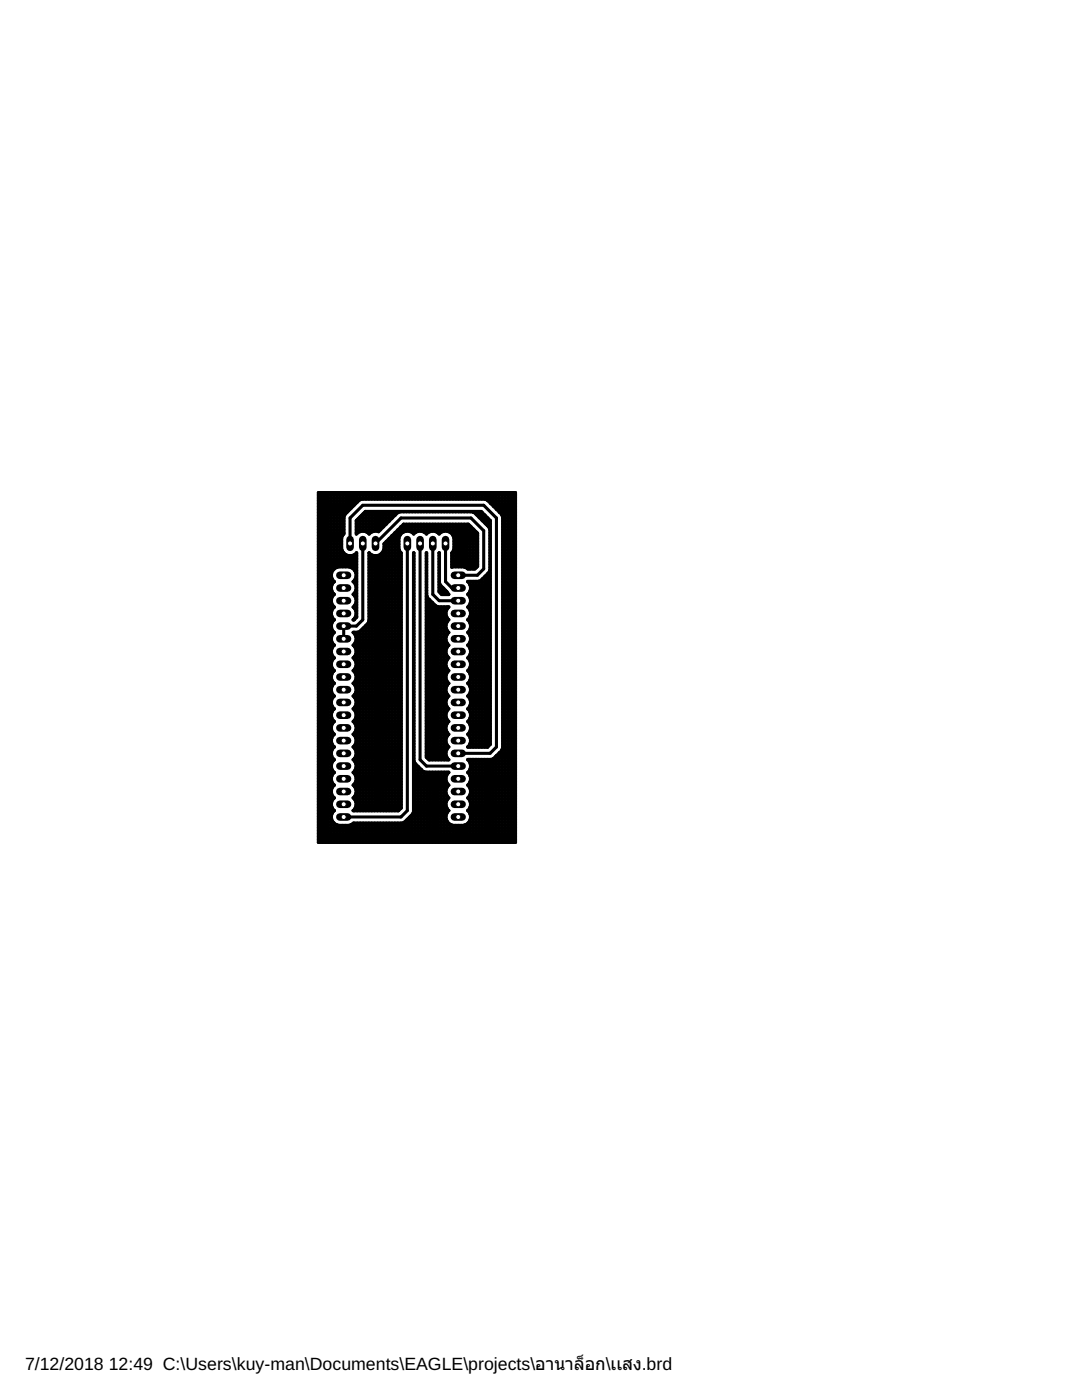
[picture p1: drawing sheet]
<svg xmlns="http://www.w3.org/2000/svg" width="216mm" height="279mm" viewBox="0 0 216 279" stroke-linecap="round" stroke-linejoin="round" font-family="sans-serif">
<defs><g id="words">
<g font-size="3.5">
<text x="5" y="273.4">7/12/2018</text>
<text x="21.7" y="273.4">12:49 C:\Users\kuy-man\Documents\EAGLE\projects\อานาล็อก\เเสง.brd</text>
</g>
</g></defs>
<g fill="none" stroke="#000" stroke-width=".61">
<path d="M63.5 98.3h39.4v69.8h-39.4zM63.5 99.9h8.1M63.5 99.4h39.4M63.5 98.8h39.4M63.8 98.3v69.8M64.3 98.3v69.8M64.9 98.3v69.8M65.5 98.3v69.8M66.1 98.3v69.8M66.7 98.3v15.3M67.2 98.3v14.9h-3.7M67.8 98.3v14.8"/>
<path d="M68.4 98.3v8.6h-4.9M69 98.3v4.2M69.6 98.3v3.7M70.1 98.3v3.1M70.7 98.3v2.5M71.3 98.3v1.9M71.9 98.3v1.4M72.5 98.3v1.3M73 98.3v1.3M73.6 98.3v1.3M74.2 98.3v1.3M74.8 98.3v1.3"/>
<path d="M75.3 98.3v1.3M75.9 98.3v1.3M76.5 98.3v1.3M77.1 98.3v1.3M77.6 98.3v1.3M78.2 98.3v1.3M78.8 98.3v1.3M79.4 98.3v1.3M79.9 98.3v1.3M80.5 98.3v1.3M81.1 98.3v1.3M81.7 98.3v1.3"/>
<path d="M82.3 98.3v1.3M82.8 98.3v1.3M83.4 98.3v1.3M84 98.3v1.3M84.6 98.3v1.3M85.2 98.3v1.3M85.7 98.3v1.3M86.3 98.3v1.3M86.9 98.3v1.3M87.5 98.3v1.3M88 98.3v1.3M88.6 98.3v1.3"/>
<path d="M89.2 98.3v1.3M89.8 98.3v1.3M90.4 98.3v1.3M90.9 98.3v1.3M91.5 98.3v1.3M92.1 98.3v1.3M92.7 98.3v1.3M93.2 98.3v1.3M93.8 98.3v1.3M94.4 98.3v1.3M95 98.3v1.3M95.5 98.3v1.3"/>
<path d="M96.1 98.3v1.3M96.7 98.3v1.3M97.3 98.3v1.6M97.3 99.9h5.6M97.9 98.3v2.2M98.4 98.3v2.7M99 98.3v3.3M99.6 98.3v3.9M100.2 98.3v4.6M100.8 98.3v69.8M101.3 98.3v69.8M101.9 98.3v69.8"/>
<path d="M102.5 98.3v69.8M63.5 110.9h7.7M63.5 119.6h2.6M63.5 119h2.9M63.5 118.4h3M63.5 117.9h2.7M63.5 117.3h2.6M63.5 116.7h2.8M63.5 115.5h2.8M63.5 115h2.6M63.5 114.4h2.7M63.5 113.8h3"/>
<path d="M63.5 112.6h7.7M63.5 112.1h7.7M63.5 111.5h7.7M63.5 110.3h5.1M63.5 109.8h4.8M63.5 109.2h4.7M63.5 108.6h4.7M63.5 108h4.7M63.5 107.5h4.7M63.5 106.3h5.1M63.5 105.7h5.1M63.5 105.1h5.1"/>
<path d="M63.5 104.6h5.1M63.5 104h5.1M63.5 103.4h5.1M63.5 102.8h5.3M63.5 102.3h5.8M63.5 101.7h6.3M63.5 101.1h6.9M63.5 100.5h7.5M66.1 119.5l.3-.6 .3-.3a1.64 1.64 0 0 1 0-2.5 1.68 1.68 0 0 1-.5-1.7 1.68 1.68 0 0 1 1.3-1.3h2.2a1.67 1.67 0 0 1 1.3 1.3 1.67 1.67 0 0 1-.6 1.7 1.6 1.6 0 0 1 0 2.5l.4 .3 .2 .6M66.1 119.5v.7l.6 1a1.63 1.63 0 0 0 0 2.5 1.61 1.61 0 0 0 0 2.5 1.64 1.64 0 0 0 0 2.6 1.64 1.64 0 0 0 0 2.5 1.64 1.64 0 0 0 0 2.5 1.64 1.64 0 0 0 0 2.6 1.63 1.63 0 0 0 0 2.5l-.3 .3M66.7 116v.1h-3.2M66.7 118.6v.1"/>
<path d="M68.4 110.1v3M69 110.7v2.4M69.6 113.1l-.1-2.2-.6-.3-.5-.4-.2-.6v-2.2l.4-.8v-3.5l.2-.4 2.9-2.9 .5-.2h24.6l.4 .2 2.9 2.9 .2 .4v46.2a5.9 5.9 0 0 1-2.3 2.3h-4.6l.2 .3M69.8 108.5v-5.1l2.6-2.6h24.1l2.6 2.6v45.7l-1.3 1.2h-6.4M69.9 113.2h1.3M70.1 110.9v2.4M70.5 116.1h.7M70.6 118.4h.6M70.7 113.8h.5M70.7 110.7v3.1M70.7 115.8v.5M70.7 118.3v.6"/>
<path d="M70.8 119h.4M70.9 115.5h.3M70.9 116.7h.3M71 117.9h.2M71 114.4h.2M71 119.6h.2M71 117.3h.2M71 115h.2M71.1 106.3h.3M71.1 105.7h4.8M71.1 105.1h5.4M71.1 104.6h6"/>
<path d="M71.1 104h6.6M71.1 110.3h.1M71.2 110.4v12.8l-.6 .5h-.2a1.6 1.6 0 0 0 0-2.5l.4-.4 .2-.6v-.7M71.2 110.4l-1 .5M71.3 103.7v2.7M71.5 103.4h6.8M71.9 103.1v3M72.1 102.8h6.7M72.4 108.5v15.2l-1.3 1.2h-2.5v2.6M72.5 102.5v3.5M72.7 102.3h6.8M73 102.1v4"/>
<path d="M73.4 106.3h.6M73.6 102.1v4.4M73.6 110.9h6.5M73.6 119.6h6.5M73.6 119h6.5M73.6 118.4h6.5M73.6 117.9h6.5M73.6 117.3h6.5M73.6 116.7h6.5M73.6 116.1h6.5M73.6 115.5h6.5M73.6 115h6.5"/>
<path d="M73.6 114.4h6.5M73.6 113.8h6.5M73.6 113.2h6.5M73.6 112.6h6.5M73.6 112.1h6.5M73.6 111.5h6.5M74.2 102.1v4.1M74.2 110.7v51.1M74.6 110.9l-1-.5v13.5l-.2 .5-1.6 1.6-.4 .2h-1a1.6 1.6 0 0 1 0 2.6 1.6 1.6 0 0 1 0 2.5 1.6 1.6 0 0 1 0 2.5 1.6 1.6 0 0 1 0 2.6 1.6 1.6 0 0 1 0 2.5 1.6 1.6 0 0 1 0 2.6 1.6 1.6 0 0 1 0 2.5 1.6 1.6 0 0 1 0 2.5 1.6 1.6 0 0 1 0 2.6 1.6 1.6 0 0 1 0 2.5 1.6 1.6 0 0 1 0 2.6 1.6 1.6 0 0 1 0 2.5l.4 .3 .2 .6v.7M74.8 102.1v3.9M74.8 110.9v50.9M74.9 108.5l5.1-5.1h14l2.5 2.5v7.6l-1.3 1.3h-3.8"/>
<path d="M75.3 110.9a1.84 1.84 0 0 0 1.3-2.4l3.9-3.9h13l1.8 1.8v6.6l-.6 .6h-1.3l-.9-.5h-2.2M75.3 102.1v3.9M75.3 110.9v50.9M75.9 102.1v3.7M75.9 110.6v51.2M76.2 110.3h3.8M76.5 102.1v3.1M76.5 109.9v51.9M76.5 109.8h3.2M76.6 109.2h3M76.6 108.6h3M77.1 102.1v2.5"/>
<path d="M77.6 102.1v1.9M77.6 107.5v54.3M77.7 107.5h1.9M78.2 102.1v1.3M78.2 106.9v54.9M78.2 106.9h1.6M78.8 102.1v.8M79.4 102.1v.2M79.4 105.7v56.1M79.4 105.7h15.2M79.6 108h-2.5v53.8M79.9 102.1v.1"/>
<path d="M79.9 110.3v51.1M80.3 106.3h-1.5v55.5M80.5 102.1v.1M80.5 104.6v1.6M81.1 102.1v.1M81.1 104.6v1.4M81.3 108.5v53.3l-1.3 1.2h-11.4M81.7 102.1v.1M81.7 104.6v1.4M82.3 104.6v1.7h.5v-1.7M82.3 102.1v.1M82.5 110.9h.1"/>
<path d="M82.5 119.6h.1M82.5 119h.1M82.5 118.4h.1M82.5 117.9h.1M82.5 117.3h.1M82.5 116.7h.1M82.5 116.1h.1M82.5 115.5h.1M82.5 115h.1M82.5 114.4h.1M82.5 113.8h.1M82.5 113.2h.1"/>
<path d="M82.5 112.6h.1M82.5 112.1h.1M82.5 111.5h.1M82.8 102.1v.1M83.4 102.1v.1M83.4 104.6v1.4M83.8 108.5v43.1l1.3 1.3h6.3M84 102.1v.1M84 104.6v1.4M84.6 102.1v.1M84.6 104.6v1.6M84.8 106.3h.6"/>
<path d="M85 110.9h.2M85 119.6h.6M85 119h.2M85 118.4h.2M85 117.9h.2M85 117.3h.2M85 116.7h.2M85 116.1h.2M85 115.5h.2M85 115h.2M85 114.4h.2M85 113.8h.2"/>
<path d="M85 113.2h.2M85 112.6h.2M85 112.1h.2M85 111.5h.2M85.2 118.9l.1 .4 1.7 1.6 .4 .2h2.1a1.76 1.76 0 0 0 .1 2.6 1.61 1.61 0 0 0 0 2.5 1.64 1.64 0 0 0 0 2.6 1.64 1.64 0 0 0 0 2.5 1.64 1.64 0 0 0 0 2.5 1.64 1.64 0 0 0 0 2.6 1.63 1.63 0 0 0 0 2.5 1.63 1.63 0 0 0 0 2.6 1.63 1.63 0 0 0 0 2.5 1.63 1.63 0 0 0 0 2.5 1.63 1.63 0 0 0 0 2.6 1.63 1.63 0 0 0 0 2.5l-4 .1-.6-.6 .1-40.8 .1 40.9M85.2 102.1v.1M85.2 104.6v1.9M85.7 102.1v.1M85.7 104.6v1.6M85.7 119.7v32M86.3 102.1v.1M86.3 104.6v1.4"/>
<path d="M86.4 108.5v10.1l1.2 1.3h3.8M86.9 102.1v.1M86.9 104.6v1.5M87.3 106.3h.6M87.5 102.1v.1M87.5 104.6v1.8M87.6 110.9h.1M87.6 110.4h.1v5.9l.2 .5 1.3 1.2 .3 .7h-1.4l-.5-.6zM87.6 117.9h1.4M87.6 117.3h.8M87.6 116.7h.2M87.6 116.1h.1"/>
<path d="M87.6 115.5h.1M87.6 115h.1M87.6 114.4h.1M87.6 113.8h.1M87.6 113.2h.1M87.6 112.6h.1M87.6 112.1h.1M87.6 111.5h.1M87.9 118.4h1.5M88 102.1v.1M88 104.6v1.6M88 116.9v1.7"/>
<path d="M88.6 102.1v.1M88.6 104.6v1.4M88.6 117.5v1.2M88.9 108.5v7.6l1.3 1.2h1.2M89.2 102.1v.1M89.2 104.6v1.4M89.2 118.1v.6M89.8 102.1v.1M89.8 104.6v1.6M89.9 106.3h5.3M90.1 110.4l.5-.8v-2.2a1.68 1.68 0 0 0-1.3-1.4 1.68 1.68 0 0 0-1.7 .6 1.63 1.63 0 0 0-2.5 0 1.63 1.63 0 0 0-2.6 0 1.69 1.69 0 0 0-1.7-.5 1.69 1.69 0 0 0-1.2 1.3v2.2l.5 .8v50.9l-.6 .5h-9.1a1.6 1.6 0 0 0 0-2.6l.4-.3 .2-.6M90.1 110.4v2.8l.2-.1"/>
<path d="M90.1 110.9h5.2M90.1 112.6h5.2M90.1 112.1h5.2M90.1 111.5h5.2M90.1 110.3h5.2M90.4 102.1v.1M90.4 104.6v2.2M90.4 110.1v3M90.4 106.9h4.9M90.5 109.8h4.8M90.6 109.2h4.7M90.6 108.6h4.7"/>
<path d="M90.6 108h4.7M90.6 107.5h4.7M90.9 102.1v.1M90.9 104.6v8.5M91.5 102.1v.1M91.5 104.6v8.5M92.1 102.1v.1M92.1 104.6v8.5M92.7 102.1v.1M92.7 104.6v8.6M92.8 113.2h2.3M93.2 102.1v.1"/>
<path d="M93.2 104.6v8.9M93.3 116.1h4.6M93.5 118.4h4.4M93.7 119h4.2M93.7 116.7h4.2M93.8 117.9h4.1M93.8 102.1v.1M93.8 104.9v8.7M93.8 116v.9M93.8 117.8v1.6M93.9 119.5v.7l-.6 1a1.63 1.63 0 0 1 0 2.5 1.61 1.61 0 0 1 0 2.5 1.64 1.64 0 0 1 0 2.6 1.64 1.64 0 0 1 0 2.5 1.64 1.64 0 0 1 0 2.5 1.64 1.64 0 0 1 0 2.6 1.63 1.63 0 0 1 0 2.5 1.63 1.63 0 0 1 0 2.6 1.63 1.63 0 0 1 0 2.5 1.63 1.63 0 0 1 0 2.5 1.63 1.63 0 0 1 0 2.6h4M93.9 119.6h4"/>
<path d="M93.9 117.3h4M94 105.1h-14l-.1 1.6M94.4 102.1v.1M94.4 105.5v8.1M94.4 116v33.1M94.5 102.3h1.7M95 102.1v.5M95 106.1v7.3M95 116v33.1M95.2 102.8h1.6M95.5 102.1v1.1M95.5 116v33.1"/>
<path d="M95.7 103.4h1.7M96.1 102.2v1.6M96.1 115.7v33.4M96.2 115.5h1.7M96.3 104h1.6M96.7 102.7v1.7M96.7 115.1v34M96.8 115h1.1M96.9 104.6h1M97.3 103.3v1.6M97.3 114.5v34.6M97.4 114.4h.5"/>
<path d="M97.5 105.1h.4M97.7 113.8h.2M97.7 105.7v8.1a5.9 5.9 0 0 1-2.2 2.2h-2.1a2.07 2.07 0 0 1 .2 2.3l-.3 .3 .3 .3 .3 .6M97.7 105.7l-.1-.5-2.9-2.9-.5-.1h-14.4l-.5 .1-3.8 3.8a1.6 1.6 0 0 0-1.8 .5 1.63 1.63 0 0 0-2.6 0v-2.7l1.8-1.8h23.1l1.9 1.8v44.7l-.6 .5M97.7 110.9h.2M97.7 113.2h.2M97.7 112.6h.2M97.7 112.1h.2M97.7 111.5h.2M97.7 110.3h.2M97.7 109.8h.2M97.7 109.2h.2"/>
<path d="M97.7 108.6h.2M97.7 108h.2M97.7 107.5h.2M97.7 106.9h.2M97.7 106.3h.2M97.7 105.7h.2M97.9 100.5h5M98.5 101.1h4.4M99.1 101.7h3.8M99.7 102.3h3.2M100.2 102.8h2.7M100.3 110.9h2.6"/>
<path d="M100.3 119.6h2.6M100.3 119h2.6M100.3 118.4h2.6M100.3 117.9h2.6M100.3 117.3h2.6M100.3 116.7h2.6M100.3 116.1h2.6M100.3 115.5h2.6M100.3 115h2.6M100.3 114.4h2.6M100.3 113.8h2.6M100.3 113.2h2.6"/>
<path d="M100.3 112.6h2.6M100.3 112.1h2.6M100.3 111.5h2.6M100.3 110.3h2.6M100.3 109.8h2.6M100.3 109.2h2.6M100.3 108.6h2.6M100.3 108h2.6M100.3 107.5h2.6M100.3 106.9h2.6M100.3 106.3h2.6M100.3 105.7h2.6"/>
<path d="M100.3 105.1h2.6M100.3 104.6h2.6M100.3 104h2.6M100.3 103.4h2.6M63.5 139.8h2.7M63.5 139.2h2.9M63.5 138.6h2.9M63.5 138.1h2.7M63.5 137.5h2.6M63.5 136.9h2.8M63.5 136.3h3.2v.1M63.5 135.8h2.8"/>
<path d="M63.5 135.2h2.6M63.5 134.6h2.7M63.5 134h3M63.5 133.4h2.9M63.5 132.9h2.6M63.5 132.3h2.6M63.5 131.7h2.9M63.5 131.1h3M63.5 130.6h2.7M63.5 130h2.6M63.5 129.4h2.8M63.5 128.2h2.8"/>
<path d="M63.5 127.7h2.6M63.5 127.1h2.7M63.5 126.5h2.9M63.5 125.9h2.9M63.5 125.3h2.7M63.5 124.8h2.6M63.5 124.2h2.8M63.5 123.6h3.2v.1M63.5 123h2.8M63.5 122.5h2.6M63.5 121.9h2.7M63.5 121.3h3.1"/>
<path d="M63.5 120.7h2.9M63.5 120.2h2.6M66.1 139.8v.7l.3 .6 .3 .4a1.63 1.63 0 0 0 0 2.5 1.63 1.63 0 0 0 0 2.5 1.63 1.63 0 0 0 0 2.6M66.4 139.2l-.3 .6M66.7 128.7v.1h-3.2M66.7 121.1v.1M66.7 126.2v.1M66.7 131.2v.2M66.7 133.8v.1M66.7 138.9v.1M70.5 136.3h9.6M70.5 128.8h9.6"/>
<path d="M70.5 123.6h.2M70.6 121.3h.6M70.6 134h9.5M70.6 131.1h9.5M70.7 126.2v.3h9.4M70.7 120.9v.5M70.7 123.4v.3M70.7 128.5v.5M70.7 131v.6M70.7 133.6v.5M70.7 136.1v.5M70.7 138.7v.5"/>
<path d="M70.7 138.6h9.4M70.8 139.2h9.3M70.8 133.4h9.3M70.8 131.7h9.3M70.8 120.7h.4M70.8 128.2h9.3M70.9 136.9h9.2M70.9 135.8h9.2M70.9 129.4h9.2M70.9 123h.3M71 134.6h9.1M71 130.6h9.1"/>
<path d="M71 121.9h.2M71 139.8h9.1M71 138.1h9.1M71 127.1h9.1M71 137.5h9.1M71 135.2h9.1M71 132.9h9.1M71 132.3h9.1M71 130h9.1M71 127.7h9.1M71 122.5h.2M71 120.2h.2"/>
<path d="M71.3 126.2v35.6M73 124.8h7.1M73 124.8v37M73.5 124.2h6.6M73.6 124v37.8M73.6 123.6h6.5M73.6 123h6.5M73.6 122.5h6.5M73.6 121.9h6.5M73.6 121.3h6.5M73.6 120.7h6.5M73.6 120.2h6.5"/>
<path d="M80.1 125.9h-8.2v35.9M80.1 125.3h-7.6v36.5M82.5 139.8h.1M82.5 139.2h.1M82.5 138.6h.1M82.5 138.1h.1M82.5 137.5h.1M82.5 136.9h.1M82.5 136.3h.1M82.5 135.8h.1M82.5 135.2h.1M82.5 134.6h.1"/>
<path d="M82.5 134h.1M82.5 133.4h.1M82.5 132.9h.1M82.5 132.3h.1M82.5 131.7h.1M82.5 131.1h.1M82.5 130.6h.1M82.5 130h.1M82.5 129.4h.1M82.5 128.8h.1M82.5 128.2h.1M82.5 127.7h.1"/>
<path d="M82.5 127.1h.1M82.5 126.5h.1M82.5 125.9h.1M82.5 125.3h.1M82.5 124.8h.1M82.5 124.2h.1M82.5 123.6h.1M82.5 123h.1M82.5 122.5h.1M82.5 121.9h.1M82.5 121.3h.1M82.5 120.7h.1"/>
<path d="M82.5 120.2h.1M85 139.8h4M85 139.2h4.3M85 138.6h4.3M85 138.1h4M85 137.5h4M85 136.3h4.5M85 135.8h4.1M85 135.2h4M85 134.6h4.1M85 134h4.4M85 133.4h4.2"/>
<path d="M85 132.9h4M85 132.3h4M85 131.7h4.2M85 131.1h4.4M85 130.6h4.1M85 130h4M85 129.4h4.1M85 128.8h4.5M85 128.2h4.2M85 127.7h4M85 127.1h4M85 126.5h4.3"/>
<path d="M85 125.9h4.3M85 125.3h4M85 124.8h4M85 124.2h4.2M85 123.6h4.5M85 123h4.1M85 122.5h4M85 121.9h4.1M85 121.3h4.4M85 120.7h1.8M85 120.2h1.2M86.3 120.3v31.4"/>
<path d="M86.9 120.9v30.8M87.5 121.1v30.6M88 121.1v30.6M88.6 121.1v30.6M89.2 135.9v1h-4.2M89.2 121.1v.5M89.2 123.2v1M89.2 125.8v.9M89.2 128.3v.9M89.2 130.8v1M89.2 133.4v.9M89.2 138.5v.9"/>
<path d="M93.4 136.3h4.5M93.4 128.8h4.5M93.4 123.6h4.5M93.5 131.1h4.4M93.5 121.3h4.4M93.5 134h4.4M93.6 138.6h4.3M93.6 139.2h4.3M93.6 126.5h4.3M93.6 125.9h4.3M93.7 133.4h4.2M93.7 131.7h4.2"/>
<path d="M93.7 120.7h4.2M93.7 136.9h4.2M93.7 128.2h4.2M93.7 124.2h4.2M93.7 135.8h4.2M93.7 129.4h4.2M93.8 123h4.1M93.8 134.6h4.1M93.8 130.6h4.1M93.8 120.4v1.5h4.1M93.8 122.9v1.6M93.8 125.5v1.5"/>
<path d="M93.8 128v1.5M93.8 130.5v1.6M93.8 133.1v1.5M93.8 135.6v1.6M93.8 138.1v1.6M93.9 139.8h4M93.9 138.1h4M93.9 127.1h4M93.9 125.3h4M93.9 137.5h4M93.9 135.2h4M93.9 132.9h4"/>
<path d="M93.9 132.3h4M93.9 130h4M93.9 127.7h4M93.9 124.8h4M93.9 122.5h4M93.9 120.2h4M100.3 139.8h2.6M100.3 139.2h2.6M100.3 138.6h2.6M100.3 138.1h2.6M100.3 137.5h2.6M100.3 136.9h2.6"/>
<path d="M100.3 136.3h2.6M100.3 135.8h2.6M100.3 135.2h2.6M100.3 134.6h2.6M100.3 134h2.6M100.3 133.4h2.6M100.3 132.9h2.6M100.3 132.3h2.6M100.3 131.7h2.6M100.3 131.1h2.6M100.3 130.6h2.6M100.3 130h2.6"/>
<path d="M100.3 129.4h2.6M100.3 128.8h2.6M100.3 128.2h2.6M100.3 127.7h2.6M100.3 127.1h2.6M100.3 126.5h2.6M100.3 125.9h2.6M100.3 125.3h2.6M100.3 124.8h2.6M100.3 124.2h2.6M100.3 123.6h2.6M100.3 123h2.6"/>
<path d="M100.3 122.5h2.6M100.3 121.9h2.6M100.3 121.3h2.6M100.3 120.7h2.6M100.3 120.2h2.6M63.5 159.4h3M63.5 158.9h2.9M63.5 158.3h2.6M63.5 157.7h2.6M63.5 157.1h2.9M63.5 156.5h3.1M63.5 156h2.7"/>
<path d="M63.5 155.4h2.6M63.5 154.8h2.8M63.5 154.2h3.2M63.5 153.6h2.8M63.5 153.1h2.6M63.5 152.5h2.7M63.5 151.9h2.9M63.5 151.3h3M63.5 150.8h2.7M63.5 150.2h2.6M63.5 149.6h2.8M63.5 149h3.2"/>
<path d="M63.5 148.5h2.8M63.5 147.9h2.6M63.5 147.3h2.7M63.5 146.7h3M63.5 146.2h2.9M63.5 145.6h2.6M63.5 145h2.6M63.5 144.4h2.9M63.5 143.8h3.1M63.5 143.3h2.7M63.5 142.7h2.6M63.5 142.1h2.8"/>
<path d="M63.5 141.5h3.2M63.5 140.9h2.8M63.5 140.4h2.6M66.1 158.3l.3 .6 .3 .3a1.63 1.63 0 0 0 0 2.6 1.68 1.68 0 0 0-.5 1.7 1.68 1.68 0 0 0 1.3 1.2h2.2l.8-.4h9.8l.4-.2M66.4 151.9a1.66 1.66 0 0 0 .3 2.3 1.63 1.63 0 0 0 0 2.5l-.3 .3-.3 .6v.7M66.7 141.4v.1M66.7 143.9v.2M66.7 146.5v.1M66.7 149v.1M66.7 151.6v.1M66.7 154.1v.1M66.7 156.6v.2"/>
<path d="M66.7 159.2v.1M66.7 149.1a1.63 1.63 0 0 0 0 2.5l-.3 .3M70.5 149h9.6M70.5 154.2h9.6M70.5 141.5h9.6M70.6 156.5h9.5M70.6 143.8h9.5M70.6 146.7h9.5M70.7 159.4h9.4M70.7 141.2v.5M70.7 143.7v.6M70.7 146.3v.5"/>
<path d="M70.7 148.8v.5M70.7 153.9v.5M70.7 156.4v.6M70.7 159v.5M70.8 151.9h9.3M70.8 158.9h9.3M70.8 146.2h9.3M70.8 157.1h9.3M70.8 144.4h9.3M70.8 153.6h9.3M70.8 140.9h9.3M70.9 149.6h9.2"/>
<path d="M70.9 148.5h9.2M70.9 154.8h9.2M70.9 142.1h9.2M70.9 156h9.2M71 147.3h9.1M71 143.3h9.1M71 150.8h9.1M71 152.5h9.1M71 158.3h9.1M71 157.7h9.1M71 155.4h9.1M71 153.1h9.1"/>
<path d="M71 150.2h9.1M71 147.9h9.1M71 145.6h9.1M71 145h9.1M71 142.7h9.1M71 140.4h9.1M80.1 151.3h-9.4v.6M82.5 159.4h6.9M82.5 158.9h6.7M82.5 158.3h6.5M82.5 157.7h6.5M82.5 157.1h6.7"/>
<path d="M82.5 156.5h6.9M82.5 156h6.6M82.5 155.4h6.5M82.5 154.8h6.6M82.5 154.2h7M82.5 153.6h1.6M82.5 153.1h1.1M82.5 152.5h.5M82.5 151.9h.1M82.5 151.3h.1M82.5 150.8h.1M82.5 150.2h.1"/>
<path d="M82.5 149.6h.1M82.5 149h.1M82.5 148.5h.1M82.5 147.9h.1M82.5 147.3h.1M82.5 146.7h.1M82.5 146.2h.1M82.5 145.6h.1M82.5 145h.1M82.5 144.4h.1M82.5 143.8h.1M82.5 143.3h.1"/>
<path d="M82.5 142.7h.1M82.5 142.1h.1M82.5 141.5h.1M82.5 140.9h.1M82.5 140.4h.1M82.8 152.4v15.7M83.4 152.9v15.2M84 153.5v14.6M84.6 154v14.1M85 150.8h4M85 150.2h4M85 149.6h4.2"/>
<path d="M85 149h4.5M85 148.5h4.1M85 147.9h4M85 147.3h4.1M85 146.7h4.4M85 146.2h4.2M85 145.6h4M85 145h4M85 144.4h4.2M85 143.8h4.4M85 143.3h4.1M85 142.7h4"/>
<path d="M85 142.1h4.1M85 141.5h4.5M85 140.9h4.2v1M85 140.4h4M85.2 154.1v14M85.3 151.3h4M85.7 154.1v14M86.3 154.1v14M86.9 154.1v14M87.5 154.1v14M88 154.1v14M88.6 154.1v14"/>
<path d="M89 158.3v-.7l.3-.6 .3-.3a1.76 1.76 0 0 1-.1-2.6h-4.6l-.5-.2-1.6-1.6-.2-.5-.1-41.5v51.7l-.2 .5-1.6 1.6M89 158.3l.3 .6 .3 .3a1.63 1.63 0 0 0 0 2.6 1.69 1.69 0 0 0-.6 1.7 1.69 1.69 0 0 0 1.3 1.2M89.2 143.5v1M89.2 146v1M89.2 148.6v1M89.2 151.1v.6M89.2 154.1v.5M89.2 156.2v1M89.2 158.7v1M93.3 149h4.1M93.4 141.5h4.5M93.4 154.2h9.5"/>
<path d="M93.5 156.5h9.4M93.5 143.8h4.4M93.5 146.7h4.4M93.5 159.4h9.4M93.6 151.9a1.66 1.66 0 0 1-.3 2.3 1.63 1.63 0 0 1 0 2.5l.3 .3 .3 .6v.7M93.6 151.9h9.3M93.6 158.9h9.3M93.7 157.1h9.2M93.7 146.2h4.2M93.7 144.4h4.2M93.7 153.6h9.2M93.7 140.9h4.2"/>
<path d="M93.7 148.5h4.2M93.8 154.8h9.1M93.8 142.1h4.1M93.8 156h9.1M93.8 143.3h4.1M93.8 158.5v1.5h9.1M93.8 145.8v1.5h4.1M93.8 140.7v1.5M93.8 143.2v1.6M93.8 148.3v.8M93.8 151.6v.8M93.8 153.4v1.5"/>
<path d="M93.8 155.9v1.6M93.9 152.5h9M93.9 158.3l-.3 .6-.3 .3a1.63 1.63 0 0 1 0 2.6 1.69 1.69 0 0 1 .5 1.7 1.69 1.69 0 0 1-1.3 1.2h-2.2M93.9 158.3h9M93.9 157.7h9M93.9 155.4h9M93.9 153.1h9M93.9 147.9h4M93.9 145.6h4M93.9 145h4M93.9 142.7h4M93.9 140.4h4"/>
<path d="M94.4 151.6v16.5M95 151.6v16.5M95.5 151.6v16.5M96.1 151.6v16.5M96.7 151.6v16.5M97.3 151.6v16.5M97.9 151.6v16.5M98.4 151.4v16.7M98.5 151.3h4.4M99 150.8v17.3M99.1 150.8h3.8M99.6 150.3v17.8"/>
<path d="M99.7 150.2h3.2M100.3 149h2.6M100.3 148.5h2.6M100.3 147.9h2.6M100.3 147.3h2.6M100.3 146.7h2.6M100.3 146.2h2.6M100.3 145.6h2.6M100.3 145h2.6M100.3 144.4h2.6M100.3 143.8h2.6M100.3 143.3h2.6"/>
<path d="M100.3 142.7h2.6M100.3 142.1h2.6M100.3 141.5h2.6M100.3 140.9h2.6M100.3 140.4h2.6M102.9 149.6h-2.7v18.5M63.5 167.5h39.4M63.5 166.9h39.4M63.5 166.4h39.4M63.5 165.8h39.4M63.5 165.2h39.4M63.5 164.6h3.8"/>
<path d="M63.5 164.1h3M63.5 163.5h2.7M63.5 162.9h2.6M63.5 162.3h2.8M63.5 161.7h3.2v.1M63.5 161.2h2.8M63.5 160.6h2.6M63.5 160h2.7M66.7 164.3v3.8M67.2 164.6v3.5M67.8 164.7v3.4M68.4 164.7v3.4"/>
<path d="M69 164.7v3.4M69.6 164.7v3.4M69.9 164.6h20.2M70.1 164.5v3.6M70.5 161.7h9.1M70.7 161.5v.3M70.7 164.3v3.8M70.9 161.2h9.2M71 160h9.1M71 160.6h9.1M71.3 164.3v3.8M71.9 164.3v3.8"/>
<path d="M72.5 164.3v3.8M73 164.3v3.8M73.6 164.3v3.8M74.2 164.3v3.8M74.8 164.3v3.8M75.3 164.3v3.8M75.9 164.3v3.8M76.5 164.3v3.8M77.1 164.3v3.8M77.6 164.3v3.8M78.2 164.3v3.8M78.8 164.3v3.8"/>
<path d="M79.4 164.3v3.8M79.9 164.3v3.8M80.5 164.1v4M80.7 164.1h8.6M81.1 163.7v4.4M81.3 163.5h7.7M81.7 163.1v5M81.9 162.9h7.1M82.3 162.5v5.6M82.4 162.3h6.8M82.5 161.7h7.1M82.5 161.2h6.7"/>
<path d="M82.5 160.6h6.5M82.5 160h6.6M89.2 161.3v.9M89.2 163.8v4.3M89.8 164.5v3.6M90.4 164.7v3.4M90.9 164.7v3.4M91.5 164.7v3.4M92.1 164.7v3.4M92.7 164.7v3.4M92.7 164.6h10.2M93.2 164.4v3.7"/>
<path d="M93.3 161.7h9.6M93.6 164.1h9.3M93.7 162.3h9.2M93.7 161.2h9.2M93.8 161v1.6M93.8 163.5v4.6M93.8 163.5h9.1M93.9 162.9h9M93.9 160.6h9"/>
</g>
<path d="M67.8 163h1.5" fill="none" stroke="#000" stroke-width="1.5"/>
<circle cx="68.6" cy="163" r=".51" fill="#fff" stroke="#000" stroke-width=".2"/>
<path d="M67.8 160.5h1.5" fill="none" stroke="#000" stroke-width="1.5"/>
<circle cx="68.6" cy="160.5" r=".51" fill="#fff" stroke="#000" stroke-width=".2"/>
<path d="M67.8 158h1.5" fill="none" stroke="#000" stroke-width="1.5"/>
<circle cx="68.6" cy="158" r=".51" fill="#fff" stroke="#000" stroke-width=".2"/>
<path d="M67.8 155.4h1.5" fill="none" stroke="#000" stroke-width="1.5"/>
<circle cx="68.6" cy="155.4" r=".51" fill="#fff" stroke="#000" stroke-width=".2"/>
<path d="M67.8 152.9h1.5" fill="none" stroke="#000" stroke-width="1.5"/>
<circle cx="68.6" cy="152.9" r=".51" fill="#fff" stroke="#000" stroke-width=".2"/>
<path d="M67.8 150.3h1.5" fill="none" stroke="#000" stroke-width="1.5"/>
<circle cx="68.6" cy="150.3" r=".51" fill="#fff" stroke="#000" stroke-width=".2"/>
<path d="M67.8 147.8h1.5" fill="none" stroke="#000" stroke-width="1.5"/>
<circle cx="68.6" cy="147.8" r=".51" fill="#fff" stroke="#000" stroke-width=".2"/>
<path d="M67.8 145.3h1.5" fill="none" stroke="#000" stroke-width="1.5"/>
<circle cx="68.6" cy="145.3" r=".51" fill="#fff" stroke="#000" stroke-width=".2"/>
<path d="M67.8 142.7h1.5" fill="none" stroke="#000" stroke-width="1.5"/>
<circle cx="68.6" cy="142.7" r=".51" fill="#fff" stroke="#000" stroke-width=".2"/>
<path d="M67.8 140.2h1.5" fill="none" stroke="#000" stroke-width="1.5"/>
<circle cx="68.6" cy="140.2" r=".51" fill="#fff" stroke="#000" stroke-width=".2"/>
<path d="M67.8 137.6h1.5" fill="none" stroke="#000" stroke-width="1.5"/>
<circle cx="68.6" cy="137.6" r=".51" fill="#fff" stroke="#000" stroke-width=".2"/>
<path d="M67.8 135.1h1.5" fill="none" stroke="#000" stroke-width="1.5"/>
<circle cx="68.6" cy="135.1" r=".51" fill="#fff" stroke="#000" stroke-width=".2"/>
<path d="M67.8 132.6h1.5" fill="none" stroke="#000" stroke-width="1.5"/>
<circle cx="68.6" cy="132.6" r=".51" fill="#fff" stroke="#000" stroke-width=".2"/>
<path d="M67.8 130h1.5" fill="none" stroke="#000" stroke-width="1.5"/>
<circle cx="68.6" cy="130" r=".51" fill="#fff" stroke="#000" stroke-width=".2"/>
<path d="M67.8 127.5h1.5" fill="none" stroke="#000" stroke-width="1.5"/>
<circle cx="68.6" cy="127.5" r=".51" fill="#fff" stroke="#000" stroke-width=".2"/>
<path d="M67.8 124.9h1.5" fill="none" stroke="#000" stroke-width="1.5"/>
<circle cx="68.6" cy="124.9" r=".51" fill="#fff" stroke="#000" stroke-width=".2"/>
<path d="M67.8 122.4h1.5" fill="none" stroke="#000" stroke-width="1.5"/>
<circle cx="68.6" cy="122.4" r=".51" fill="#fff" stroke="#000" stroke-width=".2"/>
<path d="M67.8 119.9h1.5" fill="none" stroke="#000" stroke-width="1.5"/>
<circle cx="68.6" cy="119.9" r=".51" fill="#fff" stroke="#000" stroke-width=".2"/>
<path d="M67.8 117.3h1.5" fill="none" stroke="#000" stroke-width="1.5"/>
<circle cx="68.6" cy="117.3" r=".51" fill="#fff" stroke="#000" stroke-width=".2"/>
<path d="M67.8 114.8h1.5" fill="none" stroke="#000" stroke-width="1.5"/>
<circle cx="68.6" cy="114.8" r=".51" fill="#fff" stroke="#000" stroke-width=".2"/>
<path d="M90.7 114.8h1.5" fill="none" stroke="#000" stroke-width="1.5"/>
<circle cx="91.4" cy="114.8" r=".51" fill="#fff" stroke="#000" stroke-width=".2"/>
<path d="M90.7 117.3h1.5" fill="none" stroke="#000" stroke-width="1.5"/>
<circle cx="91.4" cy="117.3" r=".51" fill="#fff" stroke="#000" stroke-width=".2"/>
<path d="M90.7 119.9h1.5" fill="none" stroke="#000" stroke-width="1.5"/>
<circle cx="91.4" cy="119.9" r=".51" fill="#fff" stroke="#000" stroke-width=".2"/>
<path d="M90.7 122.4h1.5" fill="none" stroke="#000" stroke-width="1.5"/>
<circle cx="91.4" cy="122.4" r=".51" fill="#fff" stroke="#000" stroke-width=".2"/>
<path d="M90.7 124.9h1.5" fill="none" stroke="#000" stroke-width="1.5"/>
<circle cx="91.4" cy="124.9" r=".51" fill="#fff" stroke="#000" stroke-width=".2"/>
<path d="M90.7 127.5h1.5" fill="none" stroke="#000" stroke-width="1.5"/>
<circle cx="91.4" cy="127.5" r=".51" fill="#fff" stroke="#000" stroke-width=".2"/>
<path d="M90.7 130h1.5" fill="none" stroke="#000" stroke-width="1.5"/>
<circle cx="91.4" cy="130" r=".51" fill="#fff" stroke="#000" stroke-width=".2"/>
<path d="M90.7 132.6h1.5" fill="none" stroke="#000" stroke-width="1.5"/>
<circle cx="91.4" cy="132.6" r=".51" fill="#fff" stroke="#000" stroke-width=".2"/>
<path d="M90.7 135.1h1.5" fill="none" stroke="#000" stroke-width="1.5"/>
<circle cx="91.4" cy="135.1" r=".51" fill="#fff" stroke="#000" stroke-width=".2"/>
<path d="M90.7 137.6h1.5" fill="none" stroke="#000" stroke-width="1.5"/>
<circle cx="91.4" cy="137.6" r=".51" fill="#fff" stroke="#000" stroke-width=".2"/>
<path d="M90.7 140.2h1.5" fill="none" stroke="#000" stroke-width="1.5"/>
<circle cx="91.4" cy="140.2" r=".51" fill="#fff" stroke="#000" stroke-width=".2"/>
<path d="M90.7 142.7h1.5" fill="none" stroke="#000" stroke-width="1.5"/>
<circle cx="91.4" cy="142.7" r=".51" fill="#fff" stroke="#000" stroke-width=".2"/>
<path d="M90.7 145.3h1.5" fill="none" stroke="#000" stroke-width="1.5"/>
<circle cx="91.4" cy="145.3" r=".51" fill="#fff" stroke="#000" stroke-width=".2"/>
<path d="M90.7 147.8h1.5" fill="none" stroke="#000" stroke-width="1.5"/>
<circle cx="91.4" cy="147.8" r=".51" fill="#fff" stroke="#000" stroke-width=".2"/>
<path d="M90.7 150.3h1.5" fill="none" stroke="#000" stroke-width="1.5"/>
<circle cx="91.4" cy="150.3" r=".51" fill="#fff" stroke="#000" stroke-width=".2"/>
<path d="M90.7 152.9h1.5" fill="none" stroke="#000" stroke-width="1.5"/>
<circle cx="91.4" cy="152.9" r=".51" fill="#fff" stroke="#000" stroke-width=".2"/>
<path d="M90.7 155.4h1.5" fill="none" stroke="#000" stroke-width="1.5"/>
<circle cx="91.4" cy="155.4" r=".51" fill="#fff" stroke="#000" stroke-width=".2"/>
<path d="M90.7 158h1.5" fill="none" stroke="#000" stroke-width="1.5"/>
<circle cx="91.4" cy="158" r=".51" fill="#fff" stroke="#000" stroke-width=".2"/>
<path d="M90.7 160.5h1.5" fill="none" stroke="#000" stroke-width="1.5"/>
<circle cx="91.4" cy="160.5" r=".51" fill="#fff" stroke="#000" stroke-width=".2"/>
<path d="M90.7 163h1.5" fill="none" stroke="#000" stroke-width="1.5"/>
<circle cx="91.4" cy="163" r=".51" fill="#fff" stroke="#000" stroke-width=".2"/>
<path d="M69.8 107.7v1.5" fill="none" stroke="#000" stroke-width="1.5"/>
<circle cx="69.8" cy="108.5" r=".51" fill="#fff" stroke="#000" stroke-width=".2"/>
<path d="M72.4 107.7v1.5" fill="none" stroke="#000" stroke-width="1.5"/>
<circle cx="72.4" cy="108.5" r=".51" fill="#fff" stroke="#000" stroke-width=".2"/>
<path d="M74.9 107.7v1.5" fill="none" stroke="#000" stroke-width="1.5"/>
<circle cx="74.9" cy="108.5" r=".51" fill="#fff" stroke="#000" stroke-width=".2"/>
<path d="M88.9 107.7v1.5" fill="none" stroke="#000" stroke-width="1.5"/>
<circle cx="88.9" cy="108.5" r=".51" fill="#fff" stroke="#000" stroke-width=".2"/>
<path d="M86.4 107.7v1.5" fill="none" stroke="#000" stroke-width="1.5"/>
<circle cx="86.4" cy="108.5" r=".51" fill="#fff" stroke="#000" stroke-width=".2"/>
<path d="M83.8 107.7v1.5" fill="none" stroke="#000" stroke-width="1.5"/>
<circle cx="83.8" cy="108.5" r=".51" fill="#fff" stroke="#000" stroke-width=".2"/>
<path d="M81.3 107.7v1.5" fill="none" stroke="#000" stroke-width="1.5"/>
<circle cx="81.3" cy="108.5" r=".51" fill="#fff" stroke="#000" stroke-width=".2"/>
<use href="#words"/>
</svg>
